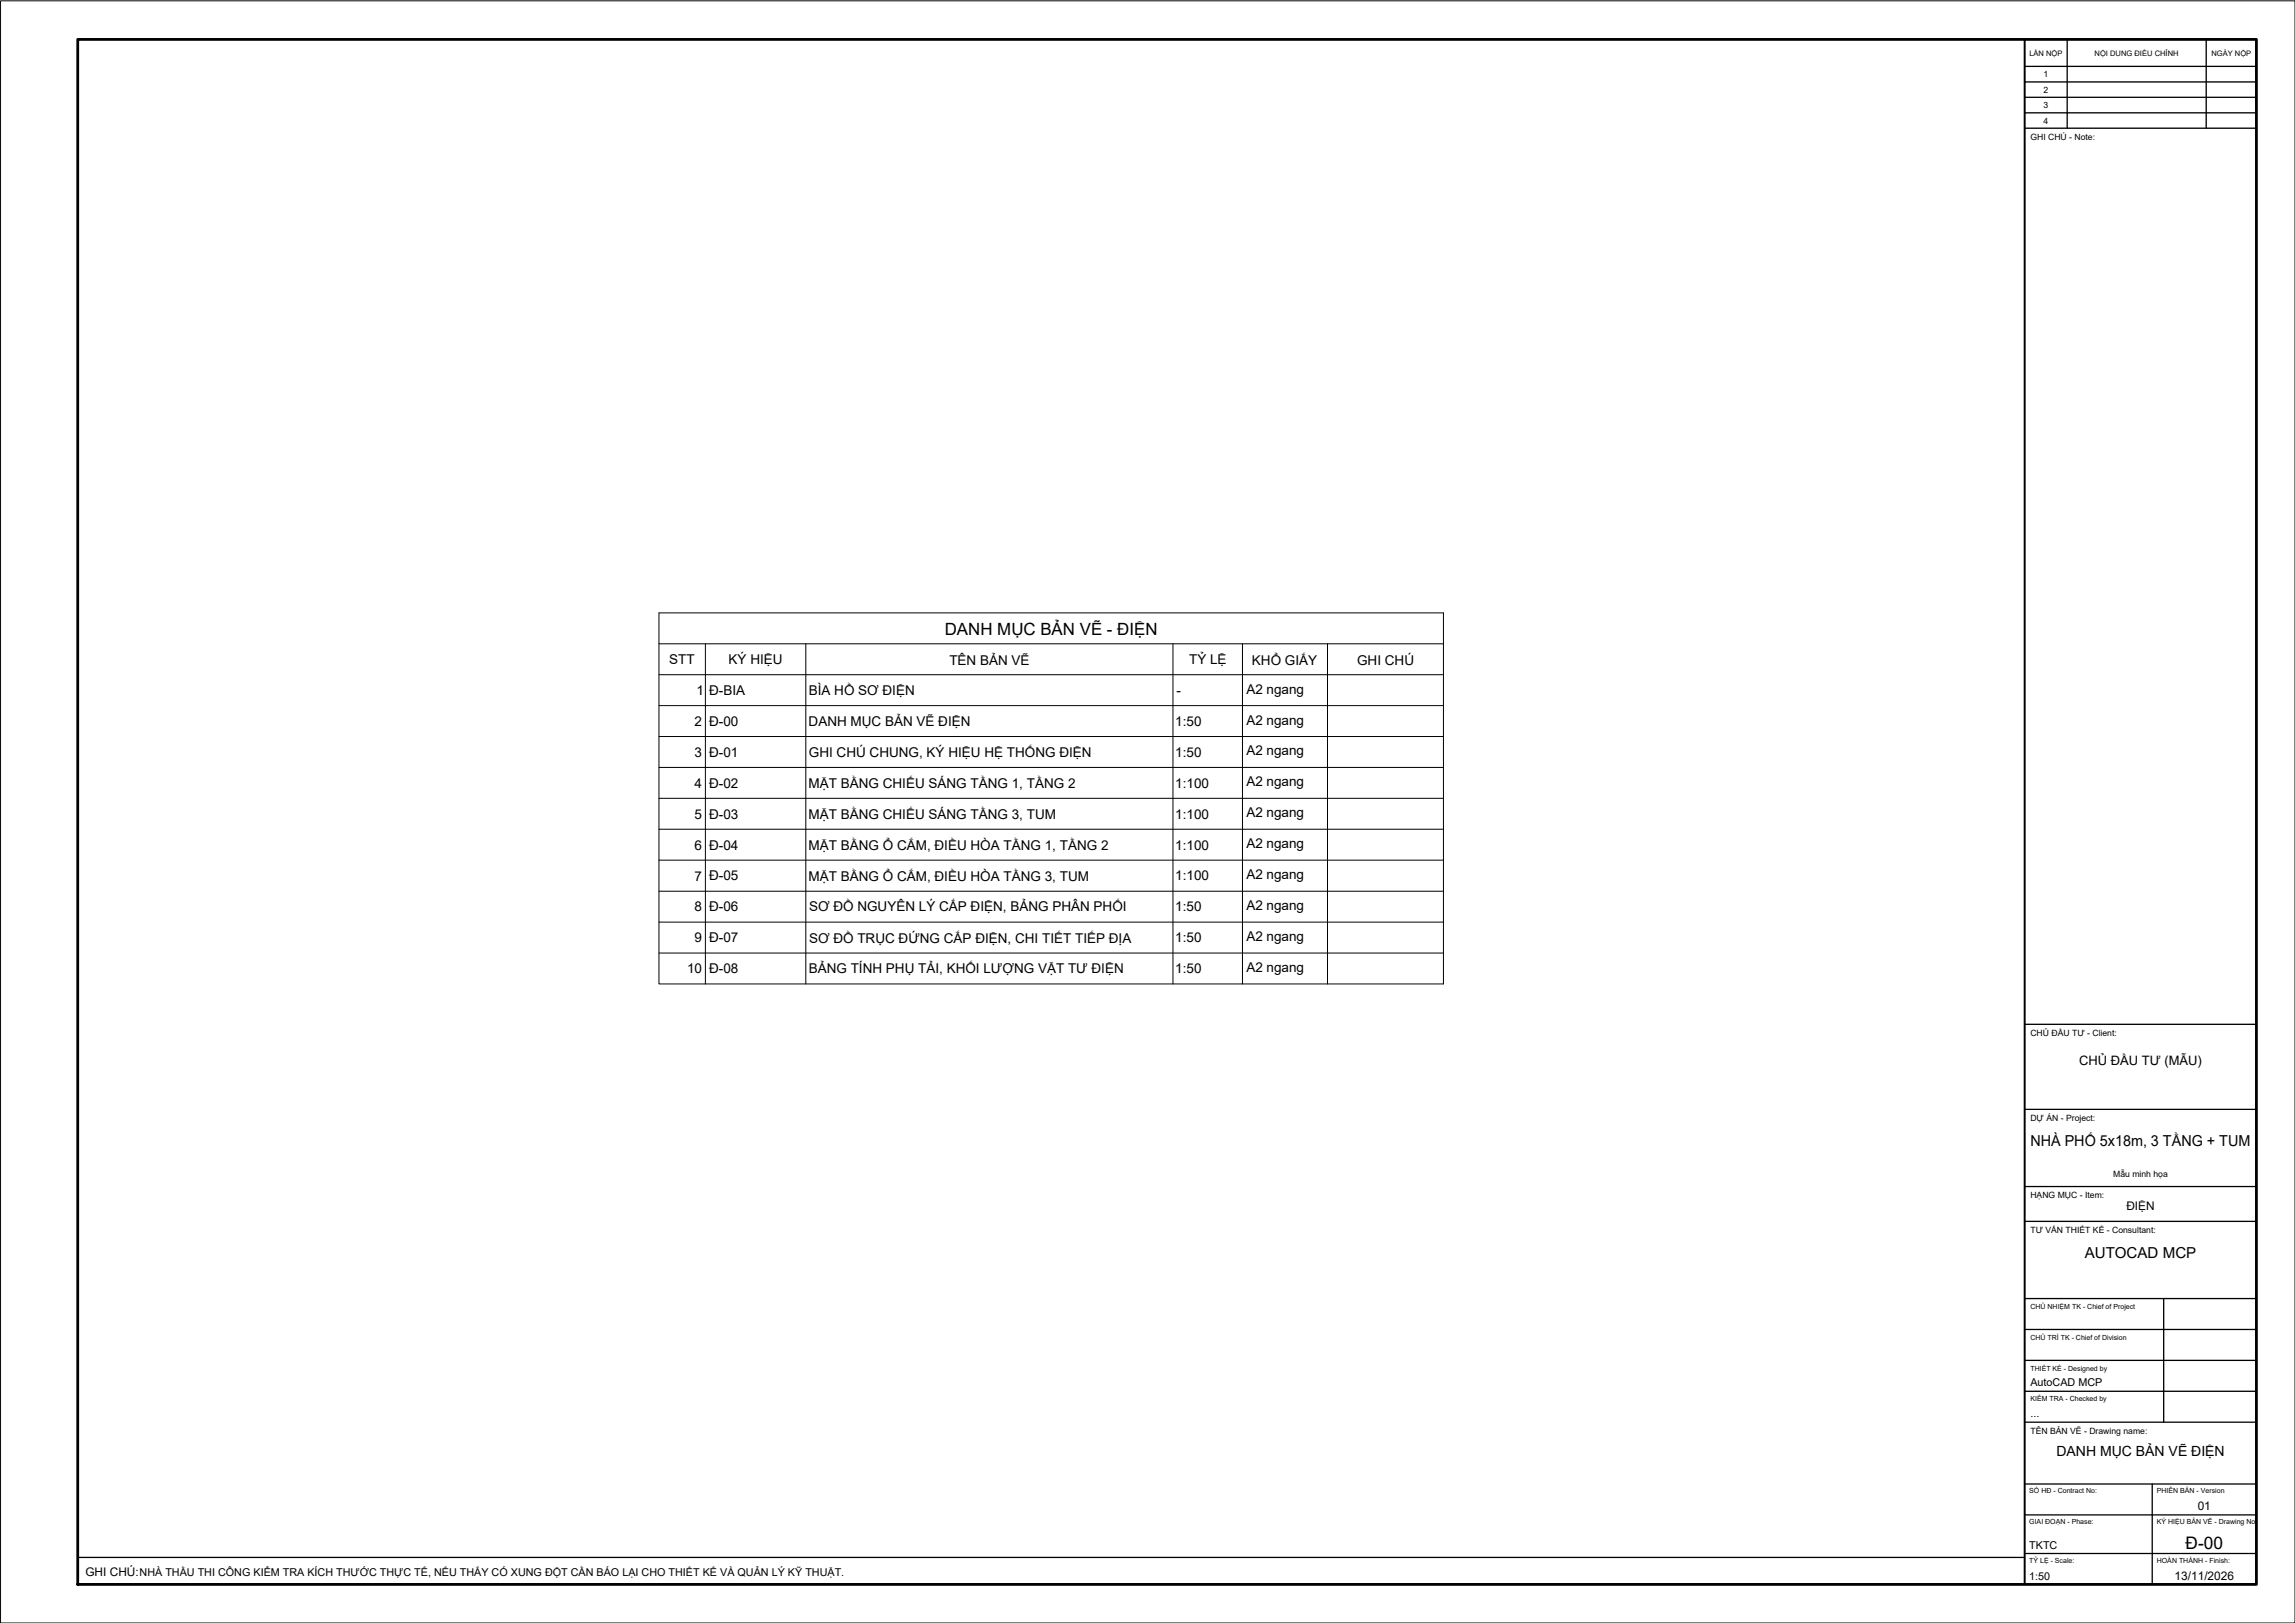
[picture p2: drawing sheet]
<svg xmlns="http://www.w3.org/2000/svg" width="594mm" height="420mm" viewBox="0 0 594 420" stroke-linecap="round" stroke-linejoin="round" font-family="sans-serif">
<defs><g id="words">
<text font-size="4.5" x="565.8" y="401">Đ-00</text>
<text font-size="4.4" x="244.6" y="164.3">DANH MỤC BẢN VẼ - ĐIỆN</text>
<g font-size="3.9">
<text x="525.6" y="296.7">NHÀ PHỐ 5x18m, 3 TẦNG + TUM</text>
<text x="539.6" y="325.7">AUTOCAD MCP</text>
</g>
<text font-size="3.6" x="532.3" y="377">DANH MỤC BẢN VẼ ĐIỆN</text>
<g font-size="3.5">
<text x="173.2" y="171.9">STT</text>
<text x="188.6" y="172">KÝ HIỆU</text>
<text x="245.8" y="172.3">TÊN BẢN VẼ</text>
<text x="307.8" y="172">TỶ LỆ</text>
<text x="324.1" y="172.2">KHỔ GIẤY</text>
<text x="351.3" y="172.2">GHI CHÚ</text>
<text x="180.3" y="179.9">1</text>
<text x="183.6" y="179.9">Đ-BIA</text>
<text x="209.4" y="180">BÌA HỒ SƠ ĐIỆN</text>
<text x="304.5" y="179.9">-</text>
<text x="322.6" y="179.6">A2 ngang</text>
<text x="179.8" y="187.9">2</text>
<text x="183.6" y="187.9">Đ-00</text>
<text x="209.3" y="188">DANH MỤC BẢN VẼ ĐIỆN</text>
<text x="304.2" y="187.9">1:50</text>
<text x="322.6" y="187.6">A2 ngang</text>
<text x="179.8" y="195.9">3</text>
<text x="183.6" y="195.9">Đ-01</text>
<text x="209.4" y="196">GHI CHÚ CHUNG, KÝ HIỆU HỆ THỐNG ĐIỆN</text>
<text x="304.2" y="195.9">1:50</text>
<text x="322.6" y="195.6">A2 ngang</text>
<text x="179.8" y="203.9">4</text>
<text x="183.6" y="203.9">Đ-02</text>
<text x="209.3" y="204">MẶT BẰNG CHIẾU SÁNG TẦNG 1, TẦNG 2</text>
<text x="304.2" y="203.9">1:100</text>
<text x="322.6" y="203.6">A2 ngang</text>
<text x="179.8" y="211.9">5</text>
<text x="183.6" y="211.9">Đ-03</text>
<text x="209.3" y="212">MẶT BẰNG CHIẾU SÁNG TẦNG 3, TUM</text>
<text x="304.2" y="211.9">1:100</text>
<text x="322.6" y="211.6">A2 ngang</text>
<text x="179.8" y="219.9">6</text>
<text x="183.6" y="219.9">Đ-04</text>
<text x="209.3" y="220">MẶT BẰNG Ổ CẮM, ĐIỀU HÒA TẦNG 1, TẦNG 2</text>
<text x="304.2" y="219.9">1:100</text>
<text x="322.6" y="219.6">A2 ngang</text>
<text x="179.8" y="228">7</text>
<text x="183.6" y="227.9">Đ-05</text>
<text x="209.3" y="228">MẶT BẰNG Ổ CẮM, ĐIỀU HÒA TẦNG 3, TUM</text>
<text x="304.2" y="227.9">1:100</text>
<text x="322.6" y="227.6">A2 ngang</text>
<text x="179.8" y="235.9">8</text>
<text x="183.6" y="235.9">Đ-06</text>
<text x="209.4" y="236">SƠ ĐỒ NGUYÊN LÝ CẤP ĐIỆN, BẢNG PHÂN PHỐI</text>
<text x="304.2" y="235.9">1:50</text>
<text x="322.6" y="235.6">A2 ngang</text>
<text x="179.8" y="243.9">9</text>
<text x="183.6" y="243.9">Đ-07</text>
<text x="209.4" y="244">SƠ ĐỒ TRỤC ĐỨNG CẤP ĐIỆN, CHI TIẾT TIẾP ĐỊA</text>
<text x="304.2" y="243.9">1:50</text>
<text x="322.6" y="243.6">A2 ngang</text>
<text x="177.9" y="251.9">10</text>
<text x="183.6" y="251.9">Đ-08</text>
<text x="304.2" y="251.9">1:50</text>
<text x="322.6" y="251.6">A2 ngang</text>
<text x="209.4" y="252">BẢNG TÍNH PHỤ TẢI, KHỐI LƯỢNG VẬT TƯ ĐIỆN</text>
</g>
<text font-size="3.4" x="538.2" y="275.7">CHỦ ĐẦU TƯ (MẪU)</text>
<g font-size="3.1">
<text x="550.4" y="313.2">ĐIỆN</text>
<text x="568.9" y="391">01</text>
<text x="22.1" y="407.9">GHI CHÚ:NHÀ THẦU THI CÔNG KIỂM TRA KÍCH THƯỚC THỰC TẾ, NẾU THẤY CÓ XUNG ĐỘT CẦN BÁO LẠI CHO THIẾT KẾ VÀ QUẢN LÝ KỸ THUẬT.</text>
<text x="562.9" y="409">13/11/2026</text>
</g>
<g font-size="2.8">
<text x="525.6" y="358.8">AutoCAD MCP</text>
<text x="525.6" y="366.8">...</text>
<text x="525.3" y="401">TKTC</text>
<text x="525.3" y="409">1:50</text>
</g>
<g font-size="2.2">
<text x="529" y="20">1</text>
<text x="529" y="24">2</text>
<text x="529" y="28">3</text>
<text x="529" y="32">4</text>
<text x="525.6" y="36.2">GHI CHÚ - Note:</text>
<text x="525.6" y="268.2">CHỦ ĐẦU TƯ - Client:</text>
<text x="525.6" y="290.2">DỰ ÁN - Project:</text>
<text x="547" y="304.7">Mẫu minh họa</text>
<text x="525.6" y="310.2">HẠNG MỤC - Item:</text>
<text x="525.6" y="319.2">TƯ VẤN THIẾT KẾ - Consultant:</text>
<text x="525.6" y="371.2">TÊN BẢN VẼ - Drawing name:</text>
</g>
<g font-size="2">
<text x="525.3" y="14.4">LẦN NỘP</text>
<text x="542.2" y="14.4">NỘI DUNG ĐIỀU CHỈNH</text>
<text x="572.4" y="14.4">NGÀY NỘP</text>
</g>
<g font-size="1.8">
<text x="525.6" y="338.8">CHỦ NHIỆM TK - Chief of Project</text>
<text x="525.6" y="346.8">CHỦ TRÌ TK - Chief of Division</text>
<text x="525.6" y="354.8">THIẾT KẾ - Designed by</text>
<text x="525.6" y="362.8">KIỂM TRA - Checked by</text>
<text x="525.3" y="386.6">SỐ HĐ - Contract No:</text>
<text x="558.3" y="386.6">PHIÊN BẢN - Version</text>
<text x="525.3" y="394.6">GIAI ĐOẠN - Phase:</text>
<text x="558.3" y="394.6">KÝ HIỆU BẢN VẼ - Drawing No</text>
<text x="525.3" y="404.6">TỶ LỆ - Scale:</text>
<text x="558.3" y="404.6">HOÀN THÀNH - Finish:</text>
</g>
</g></defs>
<!-- layer: A-ANNO-TEXT -->
<g fill="none" stroke="#000" stroke-width=".26">
<path d="M170.6 158.7h203v96h-203zM170.6 166.7h203M170.6 174.7h203M182.6 166.7v88M208.6 166.7v88M303.6 166.7v88M321.6 166.7v88M343.6 166.7v88M170.6 182.7h203M170.6 190.7h203M170.6 198.7h203M170.6 206.7h203"/>
<path d="M170.6 214.7h203M170.6 222.7h203M170.6 230.7h203M170.6 238.7h203M170.6 246.7h203"/>
</g>
<!-- layer: A-ANNO-TTLB -->
<path d="M.1 .2h594v420h-594z" fill="none" stroke="#000" stroke-width=".26"/>
<path d="M20.1 10.2h564v400h-564z" fill="none" stroke="#000" stroke-width=".72"/>
<path d="M524.1 10.2v400" fill="none" stroke="#000" stroke-width=".51"/>
<g fill="none" stroke="#000" stroke-width=".34">
<path d="M524.1 17.2h60M535.1 10.2v23M571.1 10.2v23M524.1 33.2h60M524.1 21.2h60M524.1 25.2h60M524.1 29.2h60M524.1 265.2h60M524.1 287.2h60M524.1 307.2h60M524.1 316.2h60M524.1 336.2h60"/>
<path d="M560.1 336.2v32M524.1 344.2h60M524.1 352.2h60M524.1 368.2h60M524.1 360.2h60M524.1 384.2h60M524.1 392.2h60M557.1 384.2v26M20.1 403.2h504M524.1 402.2h60"/>
</g>
<use href="#words"/>
</svg>
